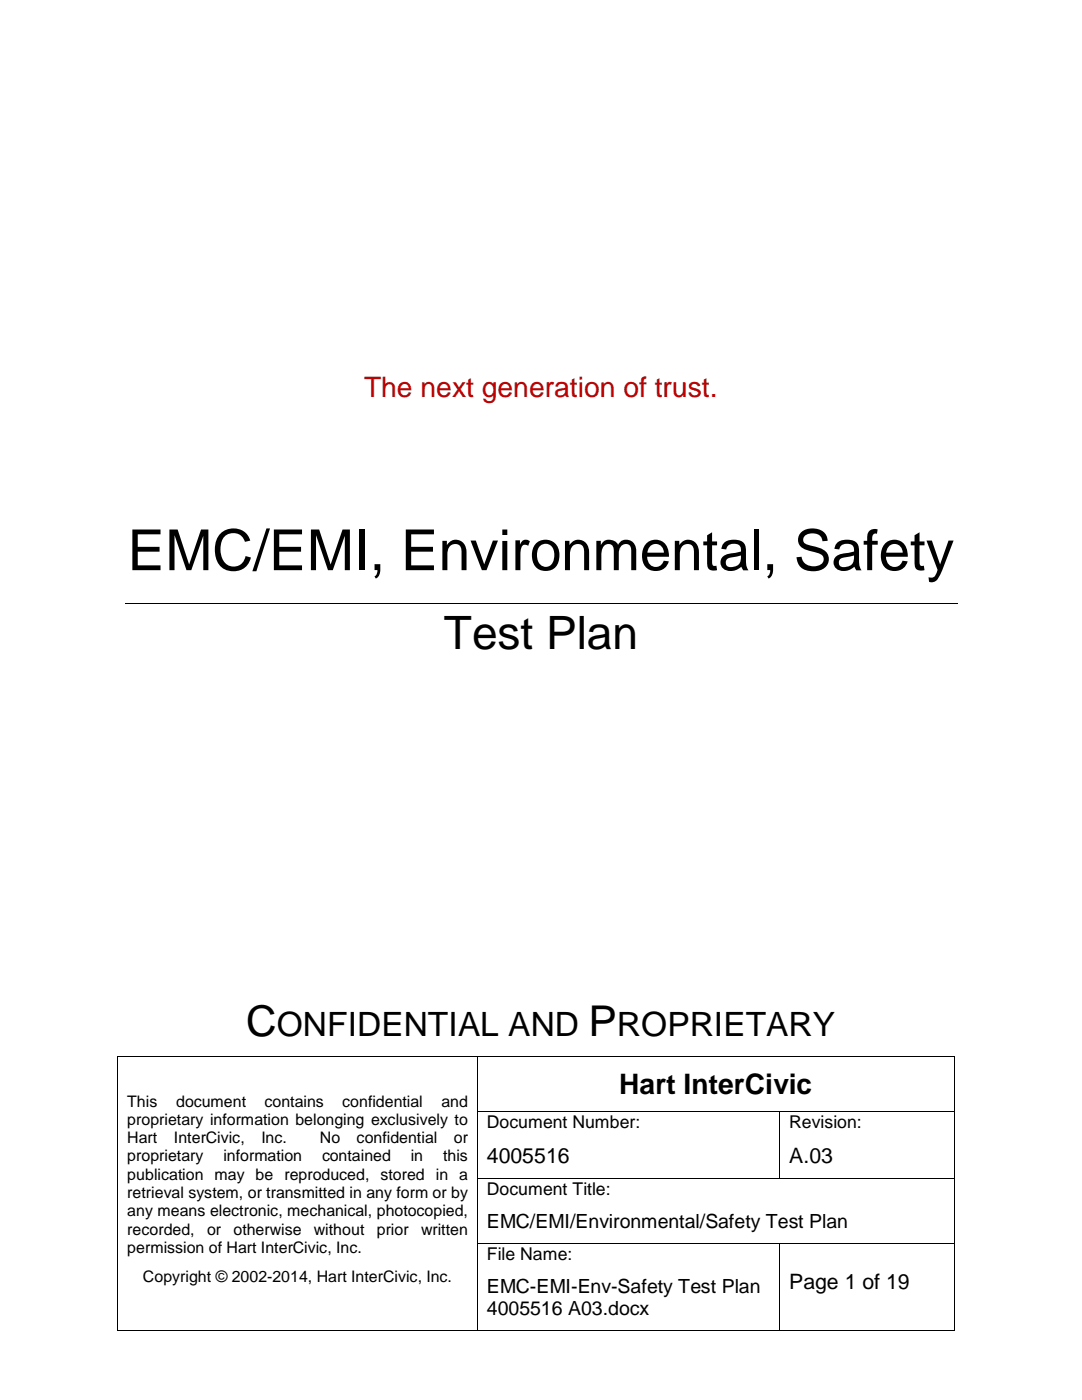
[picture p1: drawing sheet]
<svg xmlns="http://www.w3.org/2000/svg" width="216mm" height="279mm" viewBox="0 0 216 279" stroke-linecap="round" stroke-linejoin="round" font-family="sans-serif">
<defs><g id="words">
<text font-size="11.3" x="25.4" y="113.8">EMC/EMI, Environmental, Safety</text>
<text font-size="9.2" x="88.6" y="129.5">Test Plan</text>
<g font-size="8.5">
<text x="49.1" y="206.8">C</text>
<text x="117.4" y="206.8">P</text>
</g>
<g font-size="6.7">
<text x="55.2" y="206.8">ONFIDENTIAL AND</text>
<text x="123.1" y="206.8">ROPRIETARY</text>
</g>
<text font-size="5.6" fill="#c00000" x="72.6" y="79.2">The next generation of trust.</text>
<text font-size="5.6" x="123.6" y="218.4">Hart InterCivic</text>
<g font-size="4.2">
<text x="97.2" y="232">4005516</text>
<text x="157.5" y="232">A.03</text>
<text x="157.5" y="257.2">Page 1 of 19</text>
</g>
<g font-size="3.9">
<text x="97.2" y="245.1">EMC/EMI/Environmental/Safety Test Plan</text>
<text x="97.2" y="258">EMC-EMI-Env-Safety Test Plan</text>
<text x="97.2" y="262.5">4005516 A03.docx</text>
</g>
<g font-size="3.5">
<text x="97.2" y="225.2">Document Number:</text>
<text x="157.5" y="225.2">Revision:</text>
<text x="97.2" y="238.5">Document Title:</text>
<text x="97.2" y="251.5">File Name:</text>
</g>
<g font-size="3.2">
<text x="25.4" y="220.9">This</text>
<text x="35.1" y="220.9">document</text>
<text x="52.8" y="220.9">contains</text>
<text x="68.3" y="220.9">confidential</text>
<text x="88.1" y="220.9">and</text>
<text x="25.4" y="224.5">proprietary information belonging exclusively to</text>
<text x="25.4" y="228.1">Hart</text>
<text x="25.4" y="231.8">proprietary</text>
<text x="34.7" y="228.1">InterCivic,</text>
<text x="44.6" y="231.8">information</text>
<text x="52.2" y="228.1">Inc.</text>
<text x="63.8" y="228.1">No</text>
<text x="64.3" y="231.8">contained</text>
<text x="71.2" y="228.1">confidential</text>
<text x="82" y="231.8">in</text>
<text x="88.4" y="231.8">this</text>
<text x="90.6" y="228.1">or</text>
<text x="25.4" y="235.5">publication may be reproduced, stored in a</text>
<text x="25.4" y="239.1">retrieval system, or transmitted in any form or by</text>
<text x="25.4" y="242.7">any means electronic, mechanical, photocopied,</text>
<text x="25.4" y="246.4">recorded,</text>
<text x="25.4" y="250">permission of Hart InterCivic, Inc.</text>
<text x="41.3" y="246.4">or</text>
<text x="46.6" y="246.4">otherwise</text>
<text x="62.7" y="246.4">without</text>
<text x="75.2" y="246.4">prior</text>
<text x="84" y="246.4">written</text>
<text x="28.5" y="255.8">Copyright © 2002-2014, Hart InterCivic, Inc.</text>
</g>
</g></defs>
<g fill="none" stroke="#000" stroke-width=".2">
<path d="M24.9 120.5h166.1M23.5 211v10.8M23.6 210.9h71.6M95.3 211v10.8M95.3 210.9h95.1M190.5 211v10.8M23.5 222v13.1M23.5 235.3v12.7M95.3 222v13.1M95.3 235.3v12.7M95.3 221.9h60.2M95.3 235.2h60.2"/>
<path d="M155.6 222v13.1M155.7 221.9h34.7M155.7 235.2h34.7M190.5 222v13.1M190.5 235.3v12.7M23.5 248.2v17.2M95.3 248.2v17.2M95.3 248.1h60.2M155.6 248.2v17.2M155.7 248.1h34.7M190.5 248.2v17.2M23.6 265.5h71.6"/>
<path d="M95.3 265.5h60.2M155.7 265.5h34.7"/>
</g>
<g fill="#000">
<path d="M23.4 210.9h.2v.1h-.2zM95.2 210.9h.1v.1h-.1zM190.4 210.9h.2v.1h-.2zM23.4 221.8h.2v.2h-.2zM23.4 235.1h.2v.2h-.2zM95.2 221.8h.1v.2h-.1zM95.2 235.1h.1v.2h-.1zM155.5 221.8h.2v.2h-.2zM155.5 235.1h.2v.2h-.2zM190.4 221.8h.2v.2h-.2zM190.4 235.1h.2v.2h-.2zM23.4 248h.2v.2h-.2z"/>
<path d="M95.2 248h.1v.2h-.1zM155.5 248h.2v.2h-.2zM190.4 248h.2v.2h-.2zM23.4 265.4h.2v.2h-.2zM95.2 265.4h.1v.2h-.1zM155.5 265.4h.2v.2h-.2zM190.4 265.4h.2v.2h-.2z"/>
</g>
<use href="#words"/>
</svg>
